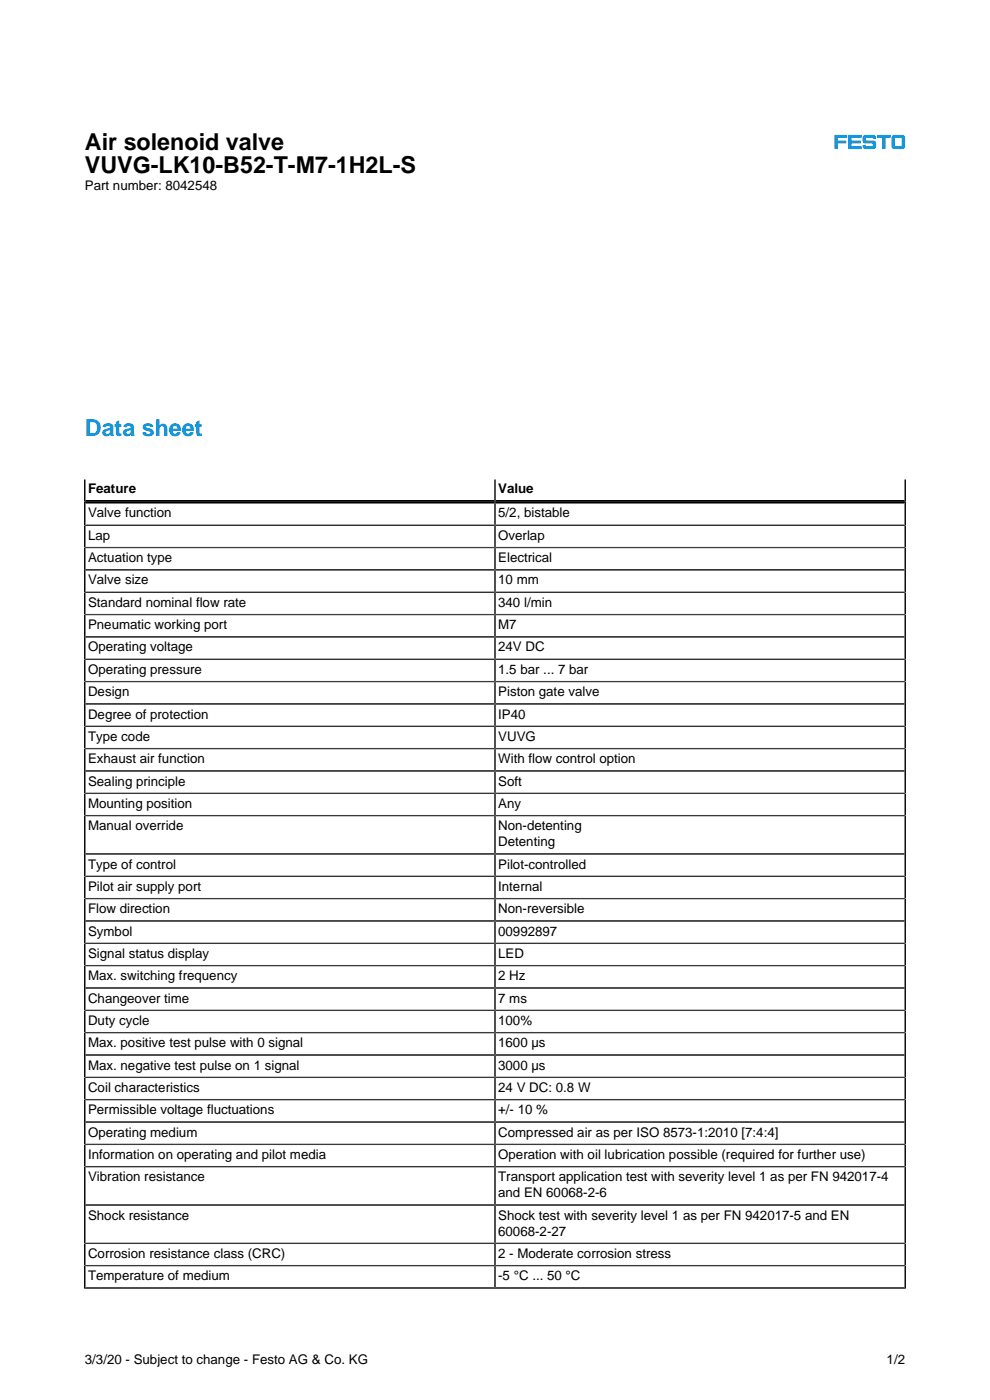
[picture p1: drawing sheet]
<svg xmlns="http://www.w3.org/2000/svg" width="210mm" height="297mm" viewBox="0 0 210 297" stroke-linecap="round" stroke-linejoin="round" font-family="sans-serif">
<defs><g id="words">
<g font-size="4.9">
<text x="18" y="31.7">Air solenoid valve</text>
<text x="18" y="36.7">VUVG-LK10-B52-T-M7-1H2L-S</text>
</g>
<text font-size="4.9" fill="#0091dc" x="18" y="92.5">Data sheet</text>
<g font-size="2.8">
<text x="18" y="40.3">Part number: 8042548</text>
<text x="18.7" y="104.6">Feature</text>
<text x="105.7" y="104.6">Value</text>
<text x="18.7" y="109.8">Valve function</text>
<text x="105.7" y="109.8">5/2, bistable</text>
<text x="18.7" y="114.5">Lap</text>
<text x="18.7" y="119.3">Actuation type</text>
<text x="105.7" y="114.5">Overlap</text>
<text x="105.7" y="119.3">Electrical</text>
<text x="18.7" y="124">Valve size</text>
<text x="105.7" y="124">10 mm</text>
<text x="18.7" y="128.7">Standard nominal flow rate</text>
<text x="105.7" y="128.7">340 l/min</text>
<text x="18.7" y="133.5">Pneumatic working port</text>
<text x="105.7" y="133.5">M7</text>
<text x="18.7" y="138.2">Operating voltage</text>
<text x="18.7" y="143">Operating pressure</text>
<text x="105.7" y="138.2">24V DC</text>
<text x="105.7" y="143">1.5 bar ... 7 bar</text>
<text x="18.7" y="147.7">Design</text>
<text x="105.7" y="147.7">Piston gate valve</text>
<text x="18.7" y="152.4">Degree of protection</text>
<text x="105.7" y="152.4">IP40</text>
<text x="18.7" y="157.2">Type code</text>
<text x="18.7" y="161.9">Exhaust air function</text>
<text x="105.7" y="157.2">VUVG</text>
<text x="105.7" y="161.9">With flow control option</text>
<text x="18.7" y="166.6">Sealing principle</text>
<text x="105.7" y="166.6">Soft</text>
<text x="18.7" y="171.4">Mounting position</text>
<text x="105.7" y="171.4">Any</text>
<text x="18.7" y="176.1">Manual override</text>
<text x="105.7" y="176.1">Non-detenting</text>
<text x="105.7" y="179.5">Detenting</text>
<text x="18.7" y="184.3">Type of control</text>
<text x="105.7" y="184.3">Pilot-controlled</text>
<text x="18.7" y="189">Pilot air supply port</text>
<text x="105.7" y="189">Internal</text>
<text x="18.7" y="193.7">Flow direction</text>
<text x="105.7" y="193.7">Non-reversible</text>
<text x="18.7" y="198.5">Symbol</text>
<text x="18.7" y="203.2">Signal status display</text>
<text x="105.7" y="198.5">00992897</text>
<text x="105.7" y="203.2">LED</text>
<text x="18.7" y="207.9">Max. switching frequency</text>
<text x="105.7" y="207.9">2 Hz</text>
<text x="18.7" y="212.7">Changeover time</text>
<text x="105.7" y="212.7">7 ms</text>
<text x="18.7" y="217.4">Duty cycle</text>
<text x="105.7" y="217.4">100%</text>
<text x="18.7" y="222.2">Max. positive test pulse with 0 signal</text>
<text x="18.7" y="226.9">Max. negative test pulse on 1 signal</text>
<text x="105.7" y="222.2">1600 µs</text>
<text x="105.7" y="226.9">3000 µs</text>
<text x="18.7" y="231.6">Coil characteristics</text>
<text x="105.7" y="231.6">24 V DC: 0.8 W</text>
<text x="18.7" y="236.4">Permissible voltage fluctuations</text>
<text x="105.7" y="236.4">+/- 10 %</text>
<text x="18.7" y="241.1">Operating medium</text>
<text x="18.7" y="245.9">Information on operating and pilot media</text>
<text x="105.7" y="241.1">Compressed air as per ISO 8573-1:2010 [7:4:4]</text>
<text x="105.7" y="245.9">Operation with oil lubrication possible (required for further use)</text>
<text x="18.7" y="250.6">Vibration resistance</text>
<text x="105.7" y="250.6">Transport application test with severity level 1 as per FN 942017-4</text>
<text x="105.7" y="254">and EN 60068-2-6</text>
<text x="18.7" y="258.7">Shock resistance</text>
<text x="105.7" y="258.7">Shock test with severity level 1 as per FN 942017-5 and EN</text>
<text x="105.7" y="262.1">60068-2-27</text>
<text x="18.7" y="266.9">Corrosion resistance class (CRC)</text>
<text x="105.7" y="266.9">2 - Moderate corrosion stress</text>
<text x="18.7" y="271.6">Temperature of medium</text>
<text x="105.7" y="271.6">-5 °C ... 50 °C</text>
<text x="18" y="289.4">3/3/20 - Subject to change - Festo AG &amp; Co. KG</text>
<text x="188.1" y="289.4">1/2</text>
</g>
</g></defs>
<path d="M189.9 29.3h1.3v1.7h-1.3zM186.1 28.7h2.8v.5l-1.1 .1v2.3l-.7-.1v-2.2l-1-.1zM183.2 28.7a1.05 1.05 0 0 0 .3 1.7h1.5l.1 .4-.1 .2h-1.2l-.2-.2-.6 .1a.6 .6 0 0 0 .5 .7l2.1-.1a1.05 1.05 0 0 0-.3-1.7h-1.4l-.2-.4 .2-.2h1.1l.2 .2 .7-.1a.6 .6 0 0 0-.6-.7zM179.9 28.7h2.9l-.1 .5-2.1 .1 .1 .5 1.9 .1-.1 .5-1.9 .1v.5h2.1l.1 .6h-2.9zM177 28.7h2.7l-.1 .5-1.9 .1v.5h1.7l.1 .5-1.8 .2-.1 1.1-.6-.1zM189.4 28.7l2.1-.1 .2 .1 .3 .5v1.8l-.3 .5-2 .1a.56 .56 0 0 1-.6-.6v-1.8z" fill-rule="evenodd" fill="#0091dc"/>
<g fill="none" stroke="#000" stroke-width=".35">
<path d="M18 111.4h174M18 116.2h174M18 101.7v171.7M105 101.7v171.5M192 101.7v171.7M18 120.9h174M18 125.6h174M18 130.4h174M18 135.1h174M18 139.9h174M18 144.6h174M18 149.3h174"/>
<path d="M18 154.1h174M18 158.8h174M18 163.6h174M18 168.3h174M18 173h174M18 181.2h174M18 185.9h174M18 190.6h174M18 195.4h174M18 200.1h174M18 204.9h174M18 209.6h174"/>
<path d="M18 214.3h174M18 219.1h174M18 223.8h174M18 228.6h174M18 233.3h174M18 238h174M18 242.8h174M18 247.5h174M18 255.6h174M17.8 273.2h174.4M18 263.8h174M18 268.5h174"/>
</g>
<path d="M18 106.5h174" fill="none" stroke="#000" stroke-width=".8" stroke-linecap="butt"/>
<use href="#words"/>
</svg>
